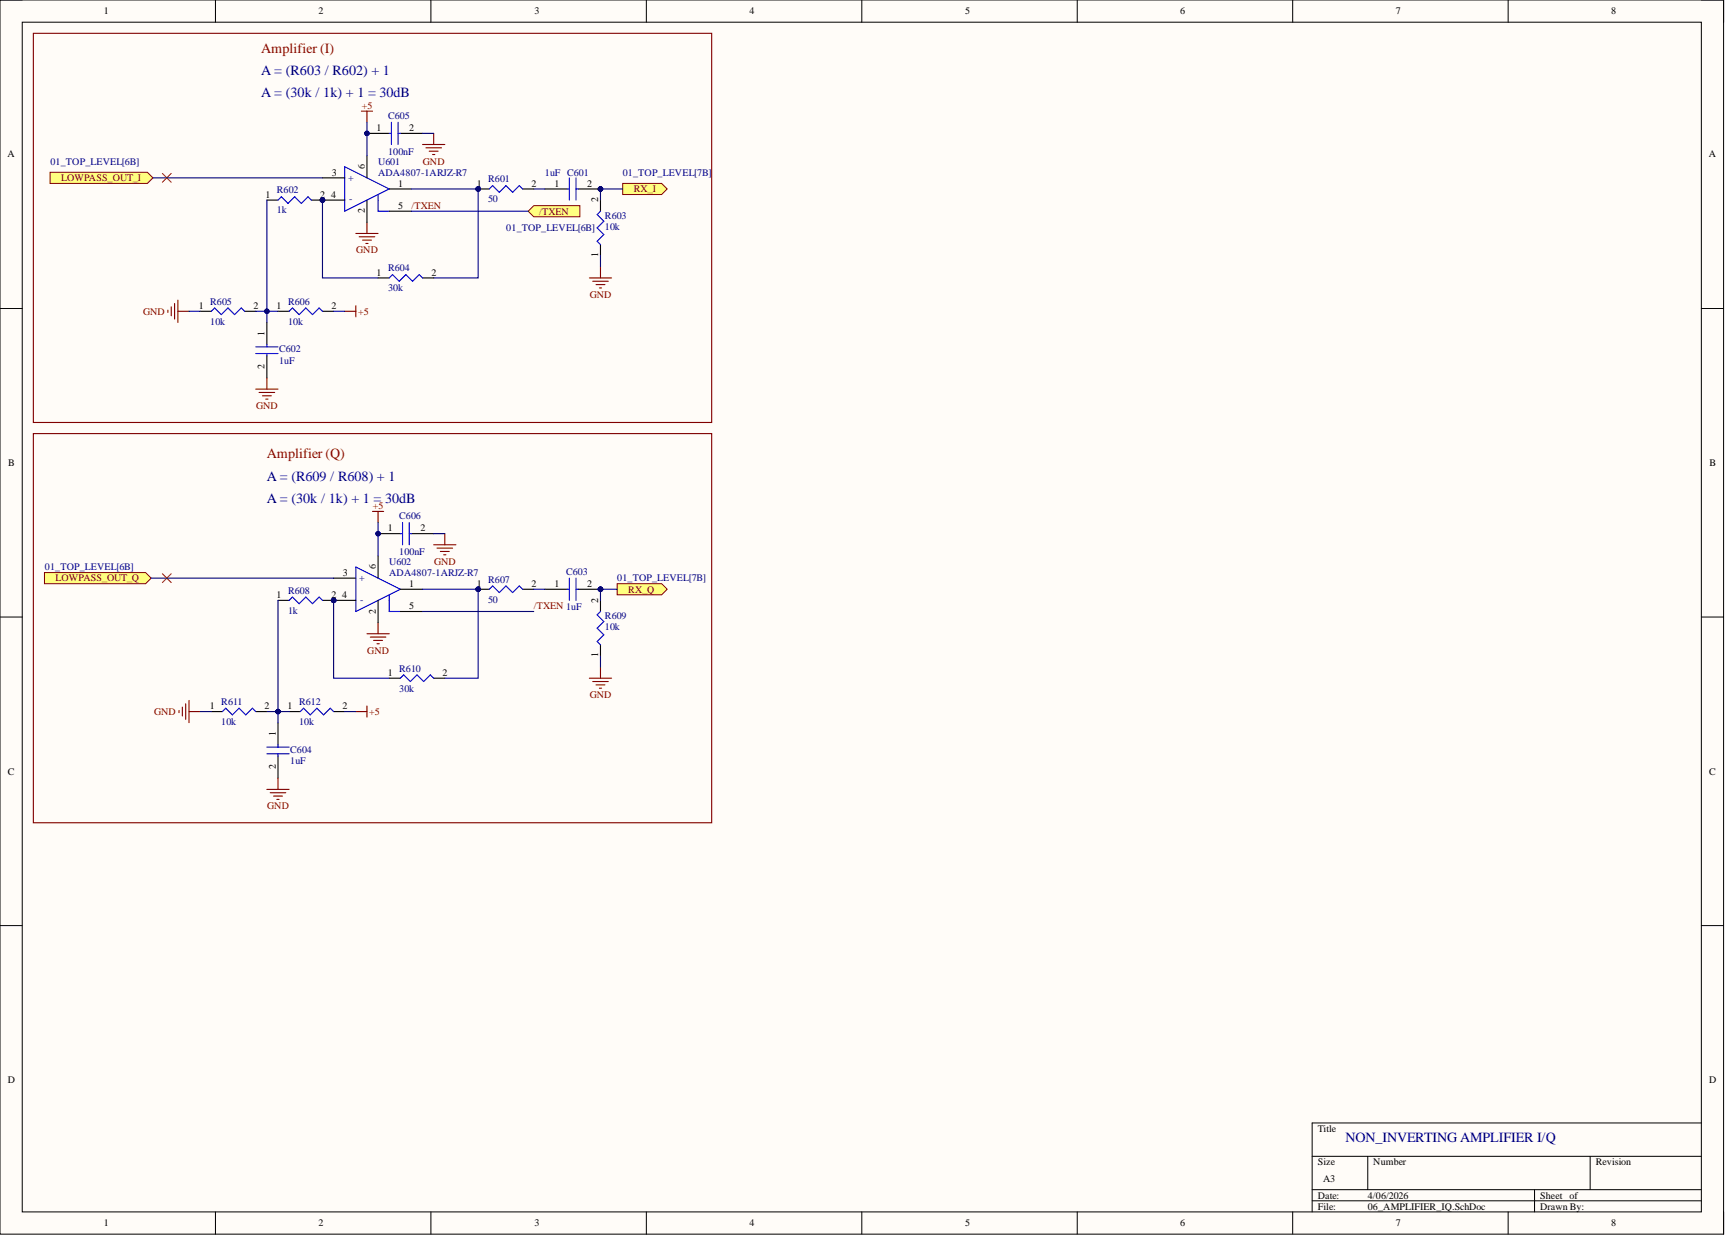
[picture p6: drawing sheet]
<svg xmlns="http://www.w3.org/2000/svg" width="393mm" height="282mm" viewBox="0 0 393 282" stroke-linecap="round" stroke-linejoin="round" font-family="sans-serif">
<defs><g id="words">
<g font-size="3.2" fill="#980000">
<text x="59.5" y="12">Amplifier (I)</text>
<text x="60.8" y="104.4">Amplifier (Q)</text>
</g>
<g font-size="3.2" fill="#000080">
<text x="59.5" y="17">A = (R603 / R602) + 1</text>
<text x="59.5" y="22.1">A = (30k / 1k) + 1 = 30dB</text>
<text x="60.8" y="109.4">A = (R609 / R608) + 1</text>
<text x="60.8" y="114.5">A = (30k / 1k) + 1 = 30dB</text>
<text x="306.5" y="260.1">NON_INVERTING AMPLIFIER I/Q</text>
</g>
<g font-size="2.3">
<text x="23.6" y="3.3">1</text>
<text x="72.5" y="3.3">2</text>
<text x="121.7" y="3.3">3</text>
<text x="170.7" y="3.3">4</text>
<text x="219.8" y="3.3">5</text>
<text x="268.8" y="3.3">6</text>
<text x="317.9" y="3.3">7</text>
<text x="367" y="3.3">8</text>
<text x="85.8" y="29.9">1</text>
<text x="93.2" y="29.9">2</text>
<text x="1.7" y="35.9">A</text>
<text x="389.2" y="35.9">A</text>
<text x="75.6" y="40">3</text>
<text x="83.1" y="38.5" transform="rotate(-90 83.1 38.5)">6</text>
<text x="60.4" y="45.1">1</text>
<text x="72.9" y="45.1">2</text>
<text x="75.4" y="45.1">4</text>
<text x="90.7" y="42.5">1</text>
<text x="90.7" y="47.6">5</text>
<text x="108.6" y="42.5">1</text>
<text x="121.1" y="42.5">2</text>
<text x="126.3" y="42.5">1</text>
<text x="133.7" y="42.5">2</text>
<text x="136.3" y="46.1" transform="rotate(-90 136.3 46.1)">2</text>
<text x="83.1" y="48.6" transform="rotate(-90 83.1 48.6)">2</text>
<text x="136.3" y="58.6" transform="rotate(-90 136.3 58.6)">1</text>
<text x="85.8" y="62.8">1</text>
<text x="98.3" y="62.8">2</text>
<text x="45.3" y="70.4">1</text>
<text x="57.7" y="70.4">2</text>
<text x="63" y="70.4">1</text>
<text x="75.5" y="70.4">2</text>
<text x="60.3" y="76.4" transform="rotate(-90 60.3 76.4)">1</text>
<text x="60.3" y="84" transform="rotate(-90 60.3 84)">2</text>
<text x="1.9" y="106.1">B</text>
<text x="389.4" y="106.1">B</text>
<text x="88.3" y="121">1</text>
<text x="95.7" y="121">2</text>
<text x="78.1" y="131.1">3</text>
<text x="85.6" y="129.6" transform="rotate(-90 85.6 129.6)">6</text>
<text x="63" y="136.2">1</text>
<text x="75.5" y="136.2">2</text>
<text x="77.9" y="136.2">4</text>
<text x="93.2" y="133.7">1</text>
<text x="108.6" y="133.7">1</text>
<text x="121.1" y="133.7">2</text>
<text x="126.3" y="133.7">1</text>
<text x="133.7" y="133.7">2</text>
<text x="136.3" y="137.2" transform="rotate(-90 136.3 137.2)">2</text>
<text x="85.6" y="139.7" transform="rotate(-90 85.6 139.7)">2</text>
<text x="93.2" y="138.7">5</text>
<text x="136.3" y="149.7" transform="rotate(-90 136.3 149.7)">1</text>
<text x="88.3" y="153.9">1</text>
<text x="100.8" y="153.9">2</text>
<text x="47.8" y="161.5">1</text>
<text x="60.3" y="161.5">2</text>
<text x="65.5" y="161.5">1</text>
<text x="78" y="161.5">2</text>
<text x="62.8" y="167.6" transform="rotate(-90 62.8 167.6)">1</text>
<text x="1.8" y="176.4">C</text>
<text x="62.8" y="175.2" transform="rotate(-90 62.8 175.2)">2</text>
<text x="389.3" y="176.4">C</text>
<text x="1.8" y="246.6">D</text>
<text x="389.3" y="246.6">D</text>
<text x="300.1" y="257.7">Title</text>
<text x="300.1" y="265.3">Size</text>
<text x="301.4" y="269.1">A3</text>
<text x="312.8" y="265.3">Number</text>
<text x="363.4" y="265.3">Revision</text>
<text x="300.1" y="272.9">Date:</text>
<text x="300.1" y="275.4">File:</text>
<text x="311.5" y="272.9">4/06/2026</text>
<text x="311.5" y="275.4">06_AMPLIFIER_IQ.SchDoc</text>
<text x="350.8" y="272.9">Sheet of</text>
<text x="350.8" y="275.4">Drawn By:</text>
<text x="23.6" y="279.2">1</text>
<text x="72.5" y="279.2">2</text>
<text x="121.7" y="279.2">3</text>
<text x="170.7" y="279.2">4</text>
<text x="219.8" y="279.2">5</text>
<text x="268.8" y="279.2">6</text>
<text x="317.9" y="279.2">7</text>
<text x="367" y="279.2">8</text>
</g>
<g font-size="2.3" fill="#800000">
<text x="82.4" y="24.8">+5</text>
<text x="13.9" y="41.3">LOWPASS_OUT_I</text>
<text x="96.3" y="37.5">GND</text>
<text x="93.7" y="47.6">/TXEN</text>
<text x="144.4" y="43.8">RX_I</text>
<text x="122.8" y="48.9">/TXEN</text>
<text x="81.1" y="57.7">GND</text>
<text x="32.6" y="71.6">GND</text>
<text x="81.6" y="71.6">+5</text>
<text x="134.3" y="67.8">GND</text>
<text x="58.3" y="93.2">GND</text>
<text x="84.9" y="115.9">+5</text>
<text x="98.9" y="128.6">GND</text>
<text x="12.7" y="132.4">LOWPASS_OUT_Q</text>
<text x="143.1" y="134.9">RX_Q</text>
<text x="121.6" y="138.7">/TXEN 1uF</text>
<text x="83.7" y="148.8">GND</text>
<text x="134.3" y="159">GND</text>
<text x="35.1" y="162.8">GND</text>
<text x="84.1" y="162.8">+5</text>
<text x="60.9" y="184.3">GND</text>
</g>
<g font-size="2.3" fill="#000080">
<text x="88.4" y="27.1">C605</text>
<text x="88.4" y="35.2">100nF</text>
<text x="11.5" y="37.5">01_TOP_LEVEL[6B]</text>
<text x="79.3" y="41.3">+</text>
<text x="86.1" y="37.5">U601</text>
<text x="86.1" y="40">ADA4807-1ARJZ-R7</text>
<text x="111.2" y="41.5">R601</text>
<text x="124.1" y="40">1uF C601</text>
<text x="141.8" y="40">01_TOP_LEVEL[7B]</text>
<text x="63.1" y="44">R602</text>
<text x="79.5" y="46.1">-</text>
<text x="111.2" y="46.1">50</text>
<text x="63.1" y="48.6">1k</text>
<text x="115.3" y="52.6">01_TOP_LEVEL[6B]</text>
<text x="137.8" y="49.9">R603</text>
<text x="137.8" y="52.4">10k</text>
<text x="88.4" y="61.8">R604</text>
<text x="47.9" y="69.4">R605</text>
<text x="65.6" y="69.4">R606</text>
<text x="88.4" y="66.3">30k</text>
<text x="47.9" y="73.9">10k</text>
<text x="65.6" y="73.9">10k</text>
<text x="63.6" y="80.2">C602</text>
<text x="63.6" y="82.8">1uF</text>
<text x="90.9" y="118.2">C606</text>
<text x="10.2" y="129.9">01_TOP_LEVEL[6B]</text>
<text x="88.6" y="128.6">U602</text>
<text x="88.6" y="131.1">ADA4807-1ARJZ-R7</text>
<text x="90.9" y="126.3">100nF</text>
<text x="128.9" y="130.9">C603</text>
<text x="65.6" y="135.2">R608</text>
<text x="81.8" y="132.4">+</text>
<text x="82.1" y="137.2">-</text>
<text x="111.2" y="132.6">R607</text>
<text x="111.2" y="137.2">50</text>
<text x="140.6" y="132.4">01_TOP_LEVEL[7B]</text>
<text x="65.6" y="139.7">1k</text>
<text x="137.8" y="141">R609</text>
<text x="137.8" y="143.5">10k</text>
<text x="90.9" y="152.9">R610</text>
<text x="50.4" y="160.5">R611</text>
<text x="68.1" y="160.5">R612</text>
<text x="90.9" y="157.5">30k</text>
<text x="50.4" y="165">10k</text>
<text x="68.1" y="165">10k</text>
<text x="66.1" y="171.4">C604</text>
<text x="66.1" y="173.9">1uF</text>
</g>
</g></defs>
<path d="M0 0h392.6v281h-392.6z" fill-rule="evenodd" fill="#fffcf8"/>
<path d="M0 0h392.6v281h-392.6z" fill="none" stroke="#000" stroke-width=".23"/>
<path d="M5.1 5.1h382.4v270.8h-382.4z" fill-rule="evenodd" fill="#fffcf8"/>
<g fill="none" stroke="#000" stroke-width=".23">
<path d="M0 0h5.1M49.1 0v5.1M98.1 0v5.1M147.2 0v5.1M196.3 0v5.1M245.4 0v5.1M294.4 0v5.1M343.5 0v5.1M387.5 0h5.1v5.1M5.1 5.1h382.4v270.8h-382.4zM0 70.2h5.1M387.5 70.2h5.1"/>
<path d="M0 140.5h5.1M387.5 140.5h5.1M0 210.7h5.1M387.5 210.7h5.1M387.5 255.7h-88.6v20.2M49.1 275.9v5.1M98.1 275.9v5.1M147.2 275.9v5.1M196.3 275.9v5.1M245.4 275.9v5.1M294.4 275.9v5.1M298.9 263.3h88.6"/>
<path d="M298.9 270.9h88.6M298.9 273.4h88.6M311.5 263.3v7.6M343.5 275.9v5.1M349.5 270.9v5M362.2 263.3v7.6M392.6 275.9v5.1"/>
</g>
<path d="M81 53.2h5.1M81.8 53.9h3.6M82.6 54.7h2M83.3 55.4h.5M83.6 50.6v2.6" fill="none" stroke="#800000" stroke-width=".25"/>
<circle cx="73.4" cy="45.6" r=".51" fill="#000080"/>
<circle cx="73.4" cy="45.6" r=".51" fill="none" stroke="#000080" stroke-width=".23"/>
<path d="M78.5 38l10.1 5-10.1 5.1zM86.1 44.3v3.8h2.5" fill="none" stroke="#00f" stroke-width=".25"/>
<path d="M73.4 40.5h5.1M73.4 45.6h5.1" fill="none" stroke="#000" stroke-width=".25"/>
<circle cx="73.4" cy="45.6" r=".51" fill="#000080"/>
<circle cx="73.4" cy="45.6" r=".51" fill="none" stroke="#000080" stroke-width=".23"/>
<path d="M83.6 35.4v5.1M83.6 45.6v5M88.6 43h5.1M88.6 48.1h5.1" fill="none" stroke="#000" stroke-width=".25"/>
<path d="M82.3 25.3h2.5M83.6 25.3v2.5" fill="none" stroke="#800000" stroke-width=".25"/>
<circle cx="73.4" cy="45.6" r=".51" fill="#000080"/>
<circle cx="73.4" cy="45.6" r=".51" fill="none" stroke="#000080" stroke-width=".23"/>
<path d="M60.8 45.6h2.5M70.9 45.6h2.5" fill="none" stroke="#000" stroke-width=".25"/>
<circle cx="73.4" cy="45.6" r=".51" fill="#000080"/>
<circle cx="73.4" cy="45.6" r=".51" fill="none" stroke="#000080" stroke-width=".23"/>
<path d="M63.3 45.6l.8-.8 1.5 1.5 1.5-1.5 1.5 1.5 1.6-1.5 .7 .8M48.1 70.9l.8-.8 1.5 1.5 1.5-1.5 1.5 1.5 1.6-1.5 .7 .8M58.3 79h5M60.8 78.5v.5M65.9 70.9l.7-.8 1.5 1.5 1.5-1.5 1.6 1.5 1.5-1.5 .7 .8M88.6 63.3l.8-.8 1.5 1.5 1.5-1.5 1.6 1.5 1.5-1.5 .7 .8M58.3 80.5h5M60.8 80.5v.5" fill="none" stroke="#00f" stroke-width=".25"/>
<path d="M45.6 70.9h2.5M55.7 70.9h2.6M60.8 73.4v5.1M63.3 70.9h2.6M73.4 70.9h2.6M86.1 63.3h2.5M96.2 63.3h2.6M60.8 81v5.1" fill="none" stroke="#000" stroke-width=".25"/>
<path d="M38.2 70.6v.5M39 69.9v2M39.8 69.1v3.5M40.5 68.3v5.1M40.5 70.9h2.6M78.5 70.9h2.5M81 69.6v2.5M58.3 88.6h5M59 89.4h3.6M59.8 90.1h2M60.5 90.9h.5M60.8 86.1v2.5" fill="none" stroke="#800000" stroke-width=".25"/>
<circle cx="136.8" cy="43" r=".51" fill="#000080"/>
<circle cx="136.8" cy="43" r=".51" fill="none" stroke="#000080" stroke-width=".23"/>
<path d="M124.1 43h5.1M131.7 43h5.1" fill="none" stroke="#000" stroke-width=".25"/>
<circle cx="136.8" cy="43" r=".51" fill="#000080"/>
<circle cx="136.8" cy="43" r=".51" fill="none" stroke="#000080" stroke-width=".23"/>
<path d="M129.2 43h.5M129.7 40.5v5.1M131.2 40.5v5.1M131.2 43h.5" fill="none" stroke="#00f" stroke-width=".25"/>
<path d="M141.8 41.8h8.9l1.3 1.2-1.3 1.3h-8.9z" fill-rule="evenodd" fill="#ffff80"/>
<path d="M141.8 41.8h8.9l1.3 1.2-1.3 1.3h-8.9z" fill="none" stroke="#800000" stroke-width=".23"/>
<path d="M83.6 144.3h5M84.3 145h3.6M85.1 145.8h2M85.9 146.6h.5M86.1 141.8v2.5" fill="none" stroke="#800000" stroke-width=".25"/>
<circle cx="76" cy="136.7" r=".51" fill="#000080"/>
<circle cx="76" cy="136.7" r=".51" fill="none" stroke="#000080" stroke-width=".23"/>
<path d="M81 129.1l10.2 5.1-10.2 5zM88.6 135.4v3.8h2.6" fill="none" stroke="#00f" stroke-width=".25"/>
<path d="M76 131.6h5M76 136.7h5" fill="none" stroke="#000" stroke-width=".25"/>
<circle cx="76" cy="136.7" r=".51" fill="#000080"/>
<circle cx="76" cy="136.7" r=".51" fill="none" stroke="#000080" stroke-width=".23"/>
<path d="M86.1 126.6v5M86.1 136.7v5.1M91.2 134.2h5M91.2 139.2h5" fill="none" stroke="#000" stroke-width=".25"/>
<path d="M84.8 116.4h2.6M86.1 116.4v2.6" fill="none" stroke="#800000" stroke-width=".25"/>
<circle cx="76" cy="136.7" r=".51" fill="#000080"/>
<circle cx="76" cy="136.7" r=".51" fill="none" stroke="#000080" stroke-width=".23"/>
<path d="M63.3 136.7h2.6M73.4 136.7h2.6" fill="none" stroke="#000" stroke-width=".25"/>
<circle cx="76" cy="136.7" r=".51" fill="#000080"/>
<circle cx="76" cy="136.7" r=".51" fill="none" stroke="#000080" stroke-width=".23"/>
<path d="M65.9 136.7l.7-.8 1.5 1.6 1.5-1.6 1.6 1.6 1.5-1.6 .7 .8M91.2 154.4l.7-.7 1.6 1.5 1.5-1.5 1.5 1.5 1.5-1.5 .8 .7M50.7 162l.7-.7 1.5 1.5 1.6-1.5 1.5 1.5 1.5-1.5 .8 .7M60.8 170.1h5.1M60.8 171.6h5.1M63.3 169.6v.5M63.3 171.6v.5M68.4 162l.7-.7 1.6 1.5 1.5-1.5 1.5 1.5 1.5-1.5 .8 .7" fill="none" stroke="#00f" stroke-width=".25"/>
<path d="M88.6 154.4h2.6M98.8 154.4h2.5M48.1 162h2.6M58.3 162h2.5M63.3 164.5v5.1M63.3 172.1v5.1M65.9 162h2.5M76 162h2.5" fill="none" stroke="#000" stroke-width=".25"/>
<path d="M43.1 159.5v5M40.8 161.8v.5M41.5 161v2M42.3 160.2v3.6M43.1 162h2.5M60.8 179.7h5.1M63.3 177.2v2.5M81 162h2.6M83.6 160.7v2.6M61.5 180.5h3.6M62.3 181.2h2M63.1 182h.5" fill="none" stroke="#800000" stroke-width=".25"/>
<circle cx="136.8" cy="134.2" r=".51" fill="#000080"/>
<circle cx="136.8" cy="134.2" r=".51" fill="none" stroke="#000080" stroke-width=".23"/>
<path d="M124.1 134.2h5.1M131.7 134.2h5.1" fill="none" stroke="#000" stroke-width=".25"/>
<circle cx="136.8" cy="134.2" r=".51" fill="#000080"/>
<circle cx="136.8" cy="134.2" r=".51" fill="none" stroke="#000080" stroke-width=".23"/>
<path d="M129.2 134.2h.5M129.7 131.6v5.1M131.2 131.6v5.1M131.2 134.2h.5" fill="none" stroke="#00f" stroke-width=".25"/>
<path d="M140.6 132.9h10.1l1.3 1.3-1.3 1.2h-10.1z" fill-rule="evenodd" fill="#ffff80"/>
<path d="M140.6 132.9h10.1l1.3 1.3-1.3 1.2h-10.1z" fill="none" stroke="#800000" stroke-width=".23"/>
<path d="M11.4 39.2h22.2l1.2 1.3-1.2 1.3h-22.2z" fill-rule="evenodd" fill="#ffff80"/>
<path d="M11.4 39.2h22.2l1.2 1.3-1.2 1.3h-22.2z" fill="none" stroke="#800000" stroke-width=".23"/>
<path d="M10.1 130.4h23.1l1.2 1.2-1.2 1.3h-23.1z" fill-rule="evenodd" fill="#ffff80"/>
<path d="M10.1 130.4h23.1l1.2 1.2-1.2 1.3h-23.1z" fill="none" stroke="#800000" stroke-width=".23"/>
<path d="M7.6 7.6h154.5v88.6h-154.5zM7.6 98.7h154.5v88.6h-154.5z" fill="none" stroke="#800000" stroke-width=".25"/>
<path d="M120.3 48.1l1.3-1.3h10.5v2.6h-10.5z" fill-rule="evenodd" fill="#ffff80"/>
<path d="M120.3 48.1l1.3-1.3h10.5v2.6h-10.5z" fill="none" stroke="#800000" stroke-width=".23"/>
<circle cx="108.9" cy="134.2" r=".51" fill="#000080"/>
<circle cx="108.9" cy="134.2" r=".51" fill="none" stroke="#000080" stroke-width=".23"/>
<path d="M108.9 134.2h2.5" fill="none" stroke="#000" stroke-width=".25"/>
<circle cx="108.9" cy="134.2" r=".51" fill="#000080"/>
<circle cx="108.9" cy="134.2" r=".51" fill="none" stroke="#000080" stroke-width=".23"/>
<path d="M119 134.2h2.6" fill="none" stroke="#000" stroke-width=".25"/>
<path d="M111.4 134.2l.8-.8 1.5 1.5 1.5-1.5 1.6 1.5 1.5-1.5 .7 .8" fill="none" stroke="#00f" stroke-width=".25"/>
<circle cx="108.9" cy="43" r=".51" fill="#000080"/>
<circle cx="108.9" cy="43" r=".51" fill="none" stroke="#000080" stroke-width=".23"/>
<path d="M108.9 43h2.5" fill="none" stroke="#000" stroke-width=".25"/>
<circle cx="108.9" cy="43" r=".51" fill="#000080"/>
<circle cx="108.9" cy="43" r=".51" fill="none" stroke="#000080" stroke-width=".23"/>
<path d="M119 43h2.6M136.8 45.6v2.5M136.8 55.7v2.5M136.8 136.7v2.5M136.8 146.8v2.6" fill="none" stroke="#000" stroke-width=".25"/>
<path d="M111.4 43l.8-.7 1.5 1.5 1.5-1.5 1.6 1.5 1.5-1.5 .7 .7M136.8 48.1l-.8 .8 1.5 1.5-1.5 1.5 1.5 1.5-1.5 1.5 .8 .8M136.8 139.2l-.8 .8 1.5 1.5-1.5 1.5 1.5 1.5-1.5 1.6 .8 .7" fill="none" stroke="#00f" stroke-width=".25"/>
<path d="M134.2 63.3h5.1M135 64h3.5M135.8 64.8h2M136.5 65.6h.5M136.8 60.7v2.6M134.2 154.4h5.1M135 155.2h3.5M135.8 155.9h2M136.5 156.7h.5M136.8 151.9v2.5" fill="none" stroke="#800000" stroke-width=".25"/>
<path d="M37 39.5l2 2M39 39.5l-2 2M37 130.6l2 2M39 130.6l-2 2" fill="none" stroke="#f00" stroke-width=".23"/>
<circle cx="86.1" cy="121.5" r=".51" fill="#000080"/>
<circle cx="86.1" cy="121.5" r=".51" fill="none" stroke="#000080" stroke-width=".23"/>
<path d="M86.1 121.5h5.1" fill="none" stroke="#000" stroke-width=".25"/>
<circle cx="86.1" cy="121.5" r=".51" fill="#000080"/>
<circle cx="86.1" cy="121.5" r=".51" fill="none" stroke="#000080" stroke-width=".23"/>
<path d="M93.7 121.5h5.1" fill="none" stroke="#000" stroke-width=".25"/>
<path d="M91.7 119v5M93.2 119v5M91.2 121.5h.5M93.2 121.5h.5" fill="none" stroke="#00f" stroke-width=".25"/>
<circle cx="83.6" cy="30.4" r=".51" fill="#000080"/>
<circle cx="83.6" cy="30.4" r=".51" fill="none" stroke="#000080" stroke-width=".23"/>
<path d="M83.6 30.4h5" fill="none" stroke="#000" stroke-width=".25"/>
<circle cx="83.6" cy="30.4" r=".51" fill="#000080"/>
<circle cx="83.6" cy="30.4" r=".51" fill="none" stroke="#000080" stroke-width=".23"/>
<path d="M91.2 30.4h5" fill="none" stroke="#000" stroke-width=".25"/>
<path d="M88.6 30.4h.6M89.2 27.8v5.1M90.7 27.8v5.1M90.7 30.4h.5" fill="none" stroke="#00f" stroke-width=".25"/>
<path d="M96.2 32.9h5.1M97 33.7h3.5M97.8 34.4h2M98.5 35.2h.5M98.8 30.4v2.5M98.8 124h5M99.5 124.8h3.6M100.3 125.6h2M101.1 126.3h.5M101.3 121.5v2.5" fill="none" stroke="#800000" stroke-width=".25"/>
<path d="M58.3 70.9h5" fill="none" stroke="#000080" stroke-width=".25"/>
<circle cx="60.8" cy="70.9" r=".51" fill="#000080"/>
<circle cx="60.8" cy="70.9" r=".51" fill="none" stroke="#000080" stroke-width=".23"/>
<path d="M73.4 45.6v17.7h12.7M43.1 70.9h2.5M76 70.9h2.5" fill="none" stroke="#000080" stroke-width=".25"/>
<circle cx="73.4" cy="45.6" r=".51" fill="#000080"/>
<circle cx="73.4" cy="45.6" r=".51" fill="none" stroke="#000080" stroke-width=".23"/>
<path d="M93.7 43h15.2v20.3h-10.1" fill="none" stroke="#000080" stroke-width=".25"/>
<circle cx="108.9" cy="43" r=".51" fill="#000080"/>
<circle cx="108.9" cy="43" r=".51" fill="none" stroke="#000080" stroke-width=".23"/>
<path d="M60.8 162h5.1" fill="none" stroke="#000080" stroke-width=".25"/>
<circle cx="63.3" cy="162" r=".51" fill="#000080"/>
<circle cx="63.3" cy="162" r=".51" fill="none" stroke="#000080" stroke-width=".23"/>
<path d="M63.3 136.7v25.3" fill="none" stroke="#000080" stroke-width=".25"/>
<circle cx="63.3" cy="162" r=".51" fill="#000080"/>
<circle cx="63.3" cy="162" r=".51" fill="none" stroke="#000080" stroke-width=".23"/>
<path d="M45.6 162h2.5M63.3 162v2.5M78.5 162h2.5" fill="none" stroke="#000080" stroke-width=".25"/>
<circle cx="63.3" cy="162" r=".51" fill="#000080"/>
<circle cx="63.3" cy="162" r=".51" fill="none" stroke="#000080" stroke-width=".23"/>
<path d="M76 136.7v17.7h12.6" fill="none" stroke="#000080" stroke-width=".25"/>
<circle cx="76" cy="136.7" r=".51" fill="#000080"/>
<circle cx="76" cy="136.7" r=".51" fill="none" stroke="#000080" stroke-width=".23"/>
<path d="M96.2 134.2h12.7v20.2h-7.6" fill="none" stroke="#000080" stroke-width=".25"/>
<circle cx="108.9" cy="134.2" r=".51" fill="#000080"/>
<circle cx="108.9" cy="134.2" r=".51" fill="none" stroke="#000080" stroke-width=".23"/>
<path d="M93.7 48.1h26.6M121.6 43h2.5M136.8 43h5M121.6 134.2h2.5" fill="none" stroke="#000080" stroke-width=".25"/>
<circle cx="136.8" cy="43" r=".51" fill="#000080"/>
<circle cx="136.8" cy="43" r=".51" fill="none" stroke="#000080" stroke-width=".23"/>
<path d="M136.8 134.2h3.8" fill="none" stroke="#000080" stroke-width=".25"/>
<circle cx="136.8" cy="134.2" r=".51" fill="#000080"/>
<circle cx="136.8" cy="134.2" r=".51" fill="none" stroke="#000080" stroke-width=".23"/>
<path d="M136.8 134.2v2.5" fill="none" stroke="#000080" stroke-width=".25"/>
<circle cx="136.8" cy="134.2" r=".51" fill="#000080"/>
<circle cx="136.8" cy="134.2" r=".51" fill="none" stroke="#000080" stroke-width=".23"/>
<path d="M136.8 43v2.6M136.8 58.2v2.5M136.8 149.4v2.5" fill="none" stroke="#000080" stroke-width=".25"/>
<circle cx="136.8" cy="43" r=".51" fill="#000080"/>
<circle cx="136.8" cy="43" r=".51" fill="none" stroke="#000080" stroke-width=".23"/>
<path d="M34.8 40.5h38.6M60.8 45.6v27.8M34.4 131.6h41.6" fill="none" stroke="#000080" stroke-width=".25"/>
<circle cx="60.8" cy="70.9" r=".51" fill="#000080"/>
<circle cx="60.8" cy="70.9" r=".51" fill="none" stroke="#000080" stroke-width=".23"/>
<path d="M83.6 27.8v7.6M96.2 30.4h2.6M86.1 119v7.6M96.2 139.2h25.4M98.8 121.5h2.5" fill="none" stroke="#000080" stroke-width=".25"/>
<use href="#words"/>
</svg>
